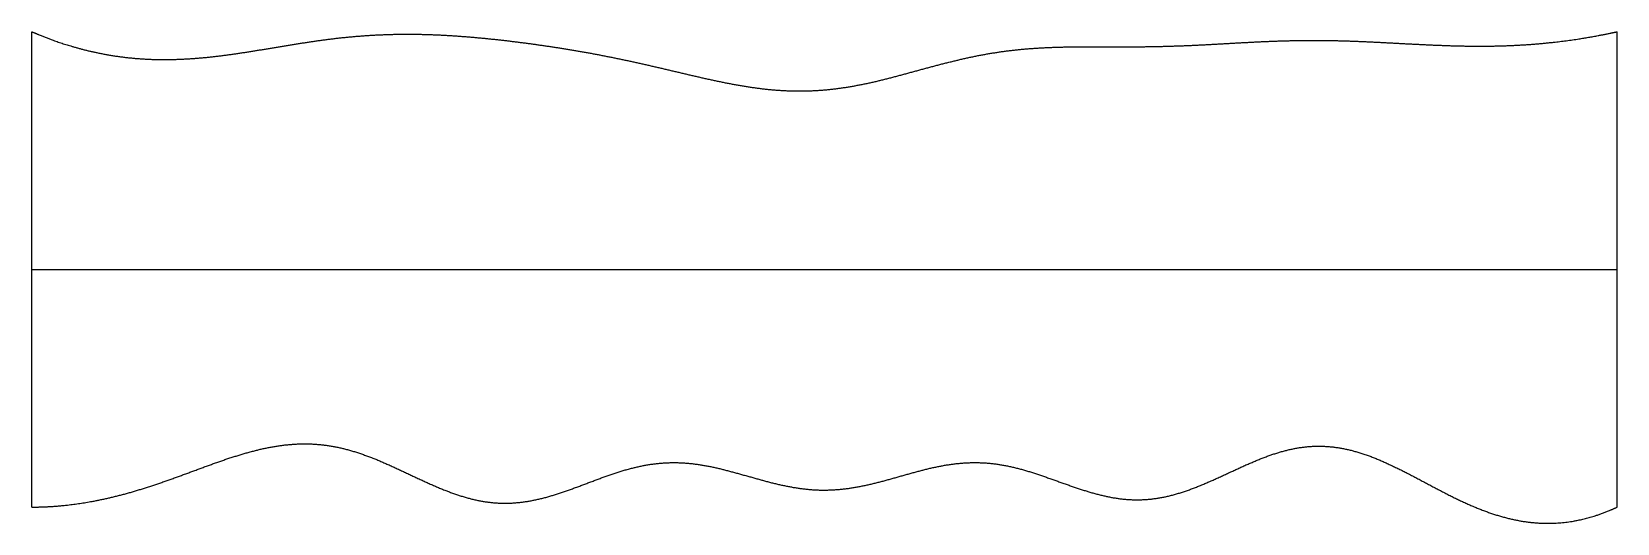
# Model space of a CAD drawing. Header units: millimetres. Extents: x 0 to 10, y -0.1 to 3.
import ezdxf

# ---------------------------------------------------------------- set-up
doc = ezdxf.new("R2010")
doc.units = ezdxf.units.MM
doc.layers.get('0').update_dxf_attribs({"linetype": 'CONTINUOUS'})

msp = doc.modelspace()

# ---------------------------------------------------------------- linework, layer by layer
for points in [[(0, 0), (0, 0.12), (0, 0.36), (0, 0.72), (0, 1.2), (0, 1.8), (0, 2.28), (0, 2.64), (0, 2.88), (0, 3)], [(0, 3), (0.04, 2.983), (0.12, 2.95), (0.24, 2.908), (0.399, 2.865), (0.599, 2.832), (0.798, 2.82), (0.997, 2.826), (1.197, 2.846), (1.396, 2.877), (1.596, 2.911), (1.796, 2.944), (1.997, 2.969), (2.198, 2.983), (2.398, 2.987), (2.599, 2.98), (2.8, 2.965), (3, 2.944), (3.2, 2.918), (3.399, 2.887), (3.598, 2.852), (3.797, 2.81), (3.997, 2.764), (4.196, 2.716), (4.397, 2.671), (4.597, 2.637), (4.797, 2.621), (4.997, 2.627), (5.196, 2.655), (5.394, 2.701), (5.592, 2.757), (5.791, 2.811), (5.99, 2.857), (6.189, 2.887), (6.39, 2.902), (6.59, 2.906), (6.791, 2.905), (6.992, 2.904), (7.193, 2.908), (7.394, 2.917), (7.595, 2.929), (7.795, 2.94), (7.995, 2.946), (8.196, 2.946), (8.396, 2.939), (8.597, 2.928), (8.798, 2.917), (8.998, 2.909), (9.199, 2.907), (9.399, 2.914), (9.6, 2.931), (9.76, 2.953), (9.88, 2.975), (9.96, 2.991), (10, 3)], [(10, 0), (10, 0.12), (10, 0.36), (10, 0.72), (10, 1.2), (10, 1.8), (10, 2.28), (10, 2.64), (10, 2.88), (10, 3)], [(0, 1.5), (0.4, 1.5), (1.2, 1.5), (2.4, 1.5), (4, 1.5), (6, 1.5), (7.6, 1.5), (8.8, 1.5), (9.6, 1.5), (10, 1.5)], [(0, 0), (0.04, 0), (0.119, 0.002), (0.238, 0.011), (0.398, 0.035), (0.598, 0.082), (0.8, 0.146), (1.002, 0.221), (1.204, 0.297), (1.406, 0.362), (1.608, 0.402), (1.809, 0.406), (2.009, 0.367), (2.208, 0.291), (2.406, 0.194), (2.604, 0.101), (2.801, 0.034), (2.998, 0.012), (3.197, 0.041), (3.396, 0.107), (3.596, 0.188), (3.796, 0.257), (3.997, 0.29), (4.198, 0.279), (4.399, 0.231), (4.6, 0.169), (4.801, 0.117), (5.002, 0.097), (5.204, 0.119), (5.405, 0.172), (5.606, 0.234), (5.807, 0.28), (6.008, 0.29), (6.209, 0.255), (6.409, 0.187), (6.61, 0.11), (6.809, 0.051), (7.009, 0.034), (7.208, 0.069), (7.406, 0.146), (7.604, 0.243), (7.802, 0.332), (7.999, 0.388), (8.196, 0.393), (8.394, 0.347), (8.591, 0.261), (8.79, 0.154), (8.989, 0.046), (9.189, -0.042), (9.39, -0.097), (9.592, -0.113), (9.755, -0.09), (9.877, -0.053), (9.959, -0.019), (10, 0)]]:
    msp.add_open_spline(points, degree=5)

doc.saveas('drawing.dxf')
